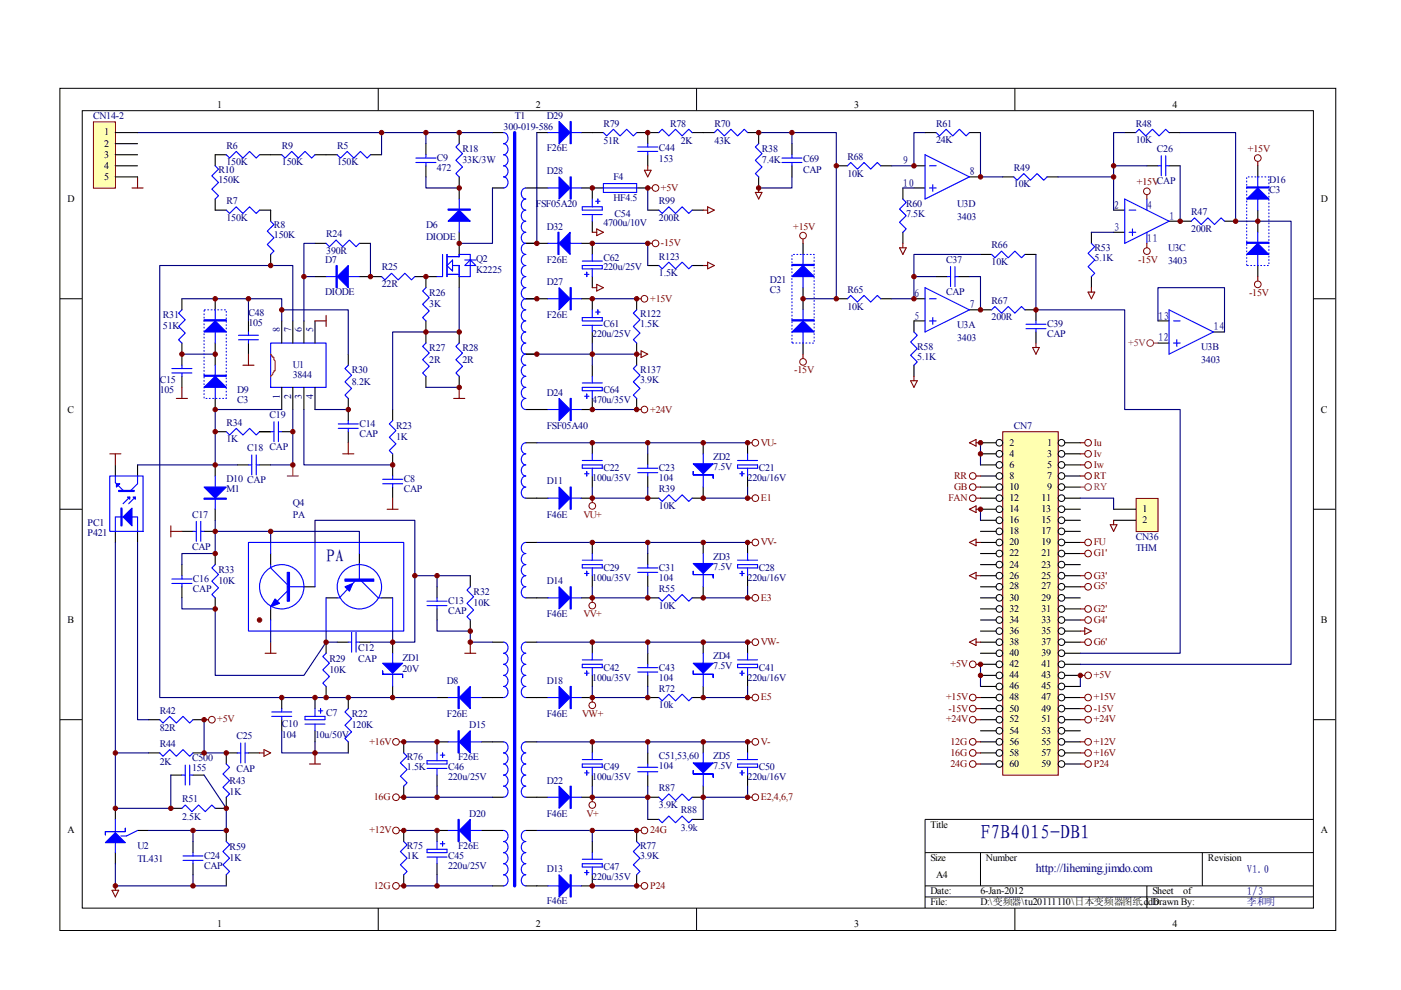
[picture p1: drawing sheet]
<svg xmlns="http://www.w3.org/2000/svg" width="297mm" height="210mm" viewBox="0 0 297 210" stroke-linecap="round" stroke-linejoin="round" font-family="sans-serif">
<defs><g id="words">
<text font-size="4.2" fill="#000080" x="207.9" y="177.8">F7B4015-DB1</text>
<text font-size="3.8" fill="#000080" x="69.2" y="119.1">PA</text>
<text font-size="2.5" fill="#000080" x="219.6" y="184.8">http://liheming.jimdo.com</text>
<g font-size="2.3" fill="#000080">
<text x="191.4" y="34.8">9</text>
<text x="191.4" y="39.6">10</text>
<text x="205.6" y="37.2">8</text>
<text x="236.1" y="44.2">2</text>
<text x="243.2" y="44.2">4</text>
<text x="247.9" y="46.6">1</text>
<text x="236.1" y="49">3</text>
<text x="243.2" y="51.3">11</text>
<text x="193.8" y="63">6</text>
<text x="205.6" y="65.4">7</text>
<text x="193.8" y="67.7">5</text>
<text x="245.5" y="67.7">13</text>
<text x="257.3" y="70">14</text>
<text x="245.5" y="72.4">12</text>
<text x="264.3" y="185.2">V1.0</text>
<text x="264.3" y="189.8">1/3</text>
</g>
<g font-size="2.1">
<text x="46.1" y="22.9">1</text>
<text x="113.6" y="22.9">2</text>
<text x="181.1" y="22.9">3</text>
<text x="248.6" y="22.9">4</text>
<text x="22.1" y="28.7">1</text>
<text x="22.1" y="31.1">2</text>
<text x="22.1" y="33.5">3</text>
<text x="22.1" y="35.7">4</text>
<text x="22.1" y="38.1">5</text>
<text x="14.3" y="42.8">D</text>
<text x="280.1" y="42.8">D</text>
<text x="14.3" y="87.5">C</text>
<text x="280.1" y="87.5">C</text>
<text x="214" y="94.5">2</text>
<text x="222" y="94.5">1</text>
<text x="214" y="96.9">4</text>
<text x="214" y="99.2">6</text>
<text x="214" y="101.5">8</text>
<text x="222" y="96.9">3</text>
<text x="222" y="99.2">5</text>
<text x="222" y="101.5">7</text>
<text x="214" y="103.9">10</text>
<text x="214" y="106.2">12</text>
<text x="220.8" y="106.2">11</text>
<text x="222" y="103.9">9</text>
<text x="214" y="108.6">14</text>
<text x="214" y="110.9">16</text>
<text x="214" y="113.3">18</text>
<text x="220.8" y="108.6">13</text>
<text x="220.8" y="110.9">15</text>
<text x="220.8" y="113.3">17</text>
<text x="242.2" y="108.6">1</text>
<text x="242.2" y="110.9">2</text>
<text x="214" y="115.6">20</text>
<text x="214" y="118">22</text>
<text x="220.8" y="115.6">19</text>
<text x="220.8" y="118">21</text>
<text x="214" y="120.3">24</text>
<text x="214" y="122.7">26</text>
<text x="214" y="125">28</text>
<text x="220.8" y="120.3">23</text>
<text x="220.8" y="122.7">25</text>
<text x="220.8" y="125">27</text>
<text x="214" y="127.4">30</text>
<text x="214" y="129.7">32</text>
<text x="220.8" y="127.4">29</text>
<text x="220.8" y="129.7">31</text>
<text x="14.3" y="132.1">B</text>
<text x="214" y="132.1">34</text>
<text x="214" y="134.4">36</text>
<text x="214" y="136.8">38</text>
<text x="220.8" y="132.1">33</text>
<text x="220.8" y="134.4">35</text>
<text x="220.8" y="136.8">37</text>
<text x="280.1" y="132.1">B</text>
<text x="214" y="139.1">40</text>
<text x="214" y="141.5">42</text>
<text x="214" y="143.8">44</text>
<text x="220.8" y="139.1">39</text>
<text x="220.8" y="141.5">41</text>
<text x="220.8" y="143.8">43</text>
<text x="214" y="146.1">46</text>
<text x="214" y="148.5">48</text>
<text x="220.8" y="146.1">45</text>
<text x="220.8" y="148.5">47</text>
<text x="214" y="150.9">50</text>
<text x="214" y="153.2">52</text>
<text x="214" y="155.5">54</text>
<text x="220.8" y="150.9">49</text>
<text x="220.8" y="153.2">51</text>
<text x="220.8" y="155.5">53</text>
<text x="214" y="157.9">56</text>
<text x="214" y="160.3">58</text>
<text x="220.8" y="157.9">55</text>
<text x="220.8" y="160.3">57</text>
<text x="214" y="162.6">60</text>
<text x="220.8" y="162.6">59</text>
<text x="14.3" y="176.7">A</text>
<text x="197.3" y="175.5">Title</text>
<text x="280.1" y="176.7">A</text>
<text x="197.3" y="182.6">Size</text>
<text x="209" y="182.6">Number</text>
<text x="256.1" y="182.6">Revision</text>
<text x="197.3" y="189.6">Date:</text>
<text x="197.3" y="192">File:</text>
<text x="198.5" y="186.1">A4</text>
<text x="207.9" y="189.6">6-Jan-2012</text>
<text x="207.9" y="192">D:\变频器\tu20111110\日本变频器图纸.ddb</text>
<text x="244.3" y="189.6">Sheet</text>
<text x="244.3" y="192">Drawn By:</text>
<text x="250.9" y="189.6">of</text>
<text x="46.1" y="196.6">1</text>
<text x="113.6" y="196.6">2</text>
<text x="181.1" y="196.6">3</text>
<text x="248.6" y="196.6">4</text>
</g>
<g font-size="2.1" fill="#000080">
<text x="19.7" y="25.2">CN14-2</text>
<text x="106.8" y="27.5">300-019-586</text>
<text x="109.1" y="25.2">T1</text>
<text x="115.9" y="25.2">D29</text>
<text x="127.9" y="26.9">R79</text>
<text x="142.1" y="26.9">R78</text>
<text x="151.5" y="26.9">R70</text>
<text x="198.5" y="26.9">R61</text>
<text x="240.8" y="26.9">R48</text>
<text x="48" y="31.5">R6</text>
<text x="48" y="35.1">150K</text>
<text x="59.8" y="31.5">R9</text>
<text x="59.8" y="35.1">150K</text>
<text x="71.5" y="31.5">R5</text>
<text x="71.5" y="35.1">150K</text>
<text x="92.6" y="34.1">C9</text>
<text x="98" y="32.3">R18</text>
<text x="98" y="34.6">33K/3W</text>
<text x="115.9" y="32">F26E</text>
<text x="127.9" y="30.6">51R</text>
<text x="139.7" y="32">C44</text>
<text x="139.7" y="34.4">153</text>
<text x="144.4" y="30.6">2K</text>
<text x="151.5" y="30.6">43K</text>
<text x="161.5" y="32.3">R38</text>
<text x="161.5" y="34.6">7.4K</text>
<text x="170.3" y="34.4">C69</text>
<text x="179.7" y="33.9">R68</text>
<text x="198.5" y="30.3">24K</text>
<text x="240.8" y="30.3">10K</text>
<text x="245.3" y="32.3">C26</text>
<text x="46.3" y="36.7">R10</text>
<text x="46.3" y="38.8">150K</text>
<text x="92.6" y="36.3">472</text>
<text x="115.9" y="36.9">D28</text>
<text x="130" y="38.1">F4</text>
<text x="170.3" y="36.7">CAP</text>
<text x="179.7" y="37.4">10K</text>
<text x="215" y="36.3">R49</text>
<text x="215" y="39.7">10K</text>
<text x="269.1" y="38.8">D16</text>
<text x="269.1" y="40.9">C3</text>
<text x="48" y="43.3">R7</text>
<text x="48" y="46.8">150K</text>
<text x="113.6" y="44">FSF05A20</text>
<text x="130" y="42.6">HF4.5</text>
<text x="130.3" y="45.9">C54</text>
<text x="139.7" y="43.3">R99</text>
<text x="139.7" y="46.8">200R</text>
<text x="192.1" y="43.8">R60</text>
<text x="192.1" y="45.9">7.5K</text>
<text x="202.9" y="43.8">U3D</text>
<text x="202.9" y="46.6">3403</text>
<text x="252.6" y="45.6">R47</text>
<text x="58.1" y="48.4">R8</text>
<text x="58.1" y="50.6">150K</text>
<text x="69.2" y="50.3">R24</text>
<text x="69.2" y="53.9">390R</text>
<text x="90.3" y="48.4">D6</text>
<text x="90.3" y="50.8">DIODE</text>
<text x="115.9" y="48.7">D32</text>
<text x="127.9" y="48">4700u/10V</text>
<text x="210.2" y="52.7">R66</text>
<text x="232.1" y="53.2">R53</text>
<text x="247.6" y="53.2">U3C</text>
<text x="252.6" y="49.1">200R</text>
<text x="68.9" y="55.7">D7</text>
<text x="80.9" y="57.3">R25</text>
<text x="100.9" y="55.5">Q2</text>
<text x="100.9" y="57.8">K2225</text>
<text x="115.9" y="55.7">F26E</text>
<text x="127.9" y="55.3">C62</text>
<text x="127.9" y="57.3">220u/25V</text>
<text x="139.7" y="55">R123</text>
<text x="139.7" y="58.5">1.5K</text>
<text x="163.2" y="60">D21</text>
<text x="200.6" y="55.7">C37</text>
<text x="210.2" y="56.2">10K</text>
<text x="232.1" y="55.3">5.1K</text>
<text x="247.6" y="56">3403</text>
<text x="68.9" y="62.5">DIODE</text>
<text x="80.9" y="60.9">22R</text>
<text x="91" y="62.8">R26</text>
<text x="91" y="65.1">3K</text>
<text x="115.9" y="60.5">D27</text>
<text x="163.2" y="62.1">C3</text>
<text x="179.7" y="62.1">R65</text>
<text x="179.7" y="65.6">10K</text>
<text x="200.6" y="62.5">CAP</text>
<text x="210.2" y="64.4">R67</text>
<text x="34.5" y="67.5">R31</text>
<text x="34.5" y="69.8">51K</text>
<text x="52.7" y="67">C48</text>
<text x="52.7" y="69.1">105</text>
<text x="59.4" y="70.4" transform="rotate(-90 59.4 70.4)">8</text>
<text x="61.7" y="70.4" transform="rotate(-90 61.7 70.4)">7</text>
<text x="64" y="70.4" transform="rotate(-90 64 70.4)">6</text>
<text x="66.4" y="70.4" transform="rotate(-90 66.4 70.4)">5</text>
<text x="115.9" y="67.5">F26E</text>
<text x="125.6" y="71.5">220u/25V</text>
<text x="127.9" y="69.4">C61</text>
<text x="135.7" y="67.2">R122</text>
<text x="135.7" y="69.4">1.5K</text>
<text x="202.9" y="69.6">U3A</text>
<text x="210.2" y="67.9">200R</text>
<text x="222" y="69.4">C39</text>
<text x="222" y="71.5">CAP</text>
<text x="91" y="74.5">R27</text>
<text x="91" y="76.9">2R</text>
<text x="98" y="74.5">R28</text>
<text x="98" y="76.9">2R</text>
<text x="194.5" y="74.3">R58</text>
<text x="194.5" y="76.4">5.1K</text>
<text x="202.9" y="72.4">3403</text>
<text x="254.7" y="74.3">U3B</text>
<text x="254.7" y="77.1">3403</text>
<text x="33.9" y="81.1">C15</text>
<text x="33.9" y="83.2">105</text>
<text x="50.3" y="83.4">D9</text>
<text x="62.1" y="78.1">U1</text>
<text x="62.1" y="80.2">3844</text>
<text x="74.6" y="79.2">R30</text>
<text x="74.6" y="81.5">8.2K</text>
<text x="115.9" y="83.9">D24</text>
<text x="127.9" y="83.4">C64</text>
<text x="135.7" y="79">R137</text>
<text x="135.7" y="81.1">3.9K</text>
<text x="50.3" y="85.5">C3</text>
<text x="57.1" y="88.6">C19</text>
<text x="59.4" y="84.5" transform="rotate(-90 59.4 84.5)">1</text>
<text x="61.7" y="84.5" transform="rotate(-90 61.7 84.5)">2</text>
<text x="64" y="84.5" transform="rotate(-90 64 84.5)">3</text>
<text x="66.4" y="84.5" transform="rotate(-90 66.4 84.5)">4</text>
<text x="125.6" y="85.5">470u/35V</text>
<text x="48" y="90.3">R34</text>
<text x="48" y="93.7">1K</text>
<text x="52.4" y="95.7">C18 CAP</text>
<text x="76.2" y="90.5">C14</text>
<text x="76.2" y="92.6">CAP</text>
<text x="84" y="90.9">R23</text>
<text x="84" y="93.3">1K</text>
<text x="115.9" y="90.9">FSF05A40</text>
<text x="215" y="90.9">CN7</text>
<text x="127.9" y="99.9">C22</text>
<text x="139.7" y="99.9">C23</text>
<text x="151.2" y="97.6">ZD2</text>
<text x="151.2" y="99.7">7.5V</text>
<text x="160.9" y="99.9">C21</text>
<text x="48" y="102.2">D10 CAP</text>
<text x="48" y="104.3">M1</text>
<text x="62.1" y="107.4">Q4</text>
<text x="85.6" y="102.2">C8</text>
<text x="85.6" y="104.3">CAP</text>
<text x="115.9" y="102.7">D11</text>
<text x="125.6" y="102">100u/35V</text>
<text x="139.7" y="104.3">R39</text>
<text x="139.7" y="107.9">10K</text>
<text x="139.7" y="102">104</text>
<text x="158.5" y="102">220u/16V</text>
<text x="18.5" y="111.6">PC1</text>
<text x="18.5" y="113.7">P421</text>
<text x="40.7" y="109.7">C17</text>
<text x="62.1" y="109.7">PA</text>
<text x="115.9" y="109.7">F46E</text>
<text x="40.7" y="116.6">CAP</text>
<text x="151.2" y="118.6">ZD3</text>
<text x="240.8" y="114.5">CN36</text>
<text x="240.8" y="116.8">THM</text>
<text x="40.9" y="123.4">C16</text>
<text x="40.9" y="125.5">CAP</text>
<text x="46.3" y="121.5">R33</text>
<text x="46.3" y="123.9">10K</text>
<text x="115.9" y="123.9">D14</text>
<text x="125.6" y="123.1">100u/35V</text>
<text x="127.9" y="121">C29</text>
<text x="139.7" y="125.5">R55</text>
<text x="139.7" y="121">C31</text>
<text x="139.7" y="123.1">104</text>
<text x="151.2" y="120.7">7.5V</text>
<text x="158.5" y="123.1">220u/16V</text>
<text x="160.9" y="121">C28</text>
<text x="95" y="128">C13</text>
<text x="95" y="130.1">CAP</text>
<text x="100.4" y="126.2">R32</text>
<text x="100.4" y="128.5">10K</text>
<text x="115.9" y="130.9">F46E</text>
<text x="139.7" y="129">10K</text>
<text x="75.9" y="137.9">C12</text>
<text x="69.8" y="140.3">R29</text>
<text x="69.8" y="142.6">10K</text>
<text x="75.9" y="140.3">CAP</text>
<text x="85.3" y="140.1">ZD1</text>
<text x="85.3" y="142.4">20V</text>
<text x="127.9" y="142.2">C42</text>
<text x="139.7" y="142.2">C43</text>
<text x="151.2" y="139.8">ZD4</text>
<text x="151.2" y="141.9">7.5V</text>
<text x="160.9" y="142.2">C41</text>
<text x="94.7" y="145">D8</text>
<text x="115.9" y="145">D18</text>
<text x="125.6" y="144.3">100u/35V</text>
<text x="139.7" y="146.7">R72</text>
<text x="139.7" y="144.3">104</text>
<text x="158.5" y="144.3">220u/16V</text>
<text x="33.9" y="151.3">R42</text>
<text x="33.9" y="155">82R</text>
<text x="59.8" y="154.1">C10</text>
<text x="69.2" y="151.8">C7</text>
<text x="74.6" y="152">R22</text>
<text x="74.6" y="154.4">120K</text>
<text x="94.7" y="152">F26E</text>
<text x="99.5" y="154.4">D15</text>
<text x="115.9" y="152">F46E</text>
<text x="139.7" y="150.1">10k</text>
<text x="33.9" y="158.3">R44</text>
<text x="40.7" y="161.4">C500</text>
<text x="50.1" y="156.7">C25</text>
<text x="59.8" y="156.5">104</text>
<text x="66.8" y="156.5">10u/50V</text>
<text x="86.3" y="161.2">R76</text>
<text x="97.1" y="161.2">F26E</text>
<text x="139.7" y="161">C51,53,60</text>
<text x="151.2" y="161">ZD5</text>
<text x="33.9" y="162.2">2K</text>
<text x="40.7" y="163.5">155</text>
<text x="48.7" y="166.1">R43</text>
<text x="50.1" y="163.8">CAP</text>
<text x="86.3" y="163.3">1.5K</text>
<text x="95" y="163.3">C46</text>
<text x="95" y="165.5">220u/25V</text>
<text x="115.9" y="166.1">D22</text>
<text x="125.6" y="165.5">100u/35V</text>
<text x="127.9" y="163.3">C49</text>
<text x="139.7" y="167.7">R87</text>
<text x="139.7" y="163.1">104</text>
<text x="151.2" y="163.1">7.5V</text>
<text x="158.5" y="165.5">220u/16V</text>
<text x="160.9" y="163.3">C50</text>
<text x="38.6" y="170.1">R51</text>
<text x="38.6" y="173.8">2.5K</text>
<text x="48.7" y="168.5">1K</text>
<text x="99.5" y="173.2">D20</text>
<text x="115.9" y="173.2">F46E</text>
<text x="139.7" y="171.3">3.9K</text>
<text x="144.4" y="172.5">R88</text>
<text x="144.4" y="176.2">3.9k</text>
<text x="29.1" y="180">U2</text>
<text x="29.1" y="182.8">TL431</text>
<text x="43.3" y="182">C24</text>
<text x="43.3" y="184.2">CAP</text>
<text x="48.7" y="180.2">R59</text>
<text x="48.7" y="182.6">1K</text>
<text x="86.3" y="180">R75</text>
<text x="86.3" y="182">1K</text>
<text x="95" y="182">C45</text>
<text x="95" y="184.2">220u/25V</text>
<text x="97.1" y="180">F26E</text>
<text x="115.9" y="184.9">D13</text>
<text x="127.9" y="184.4">C47</text>
<text x="135.7" y="180">R77</text>
<text x="135.7" y="182">3.9K</text>
<text x="115.9" y="191.7">F46E</text>
<text x="125.6" y="186.5">220u/35V</text>
<text x="264.3" y="192">李和明</text>
</g>
<g font-size="2.1" fill="#800000">
<text x="264.6" y="32.3">+15V</text>
<text x="140.1" y="40.5">+5V</text>
<text x="241" y="39.3">+15VCAP</text>
<text x="140.1" y="52.2">-15V</text>
<text x="168.1" y="48.7">+15V</text>
<text x="241.3" y="55.7">-15V</text>
<text x="137.8" y="63.9">+15V</text>
<text x="264.8" y="62.8">-15V</text>
<text x="168.4" y="79.2">-15V</text>
<text x="137.8" y="87.5">+24V</text>
<text x="161.3" y="94.5">VU-</text>
<text x="231.9" y="94.5">Iu</text>
<text x="202.3" y="101.5">RR</text>
<text x="231.9" y="96.9">Iv</text>
<text x="231.9" y="99.2">Iw</text>
<text x="231.9" y="101.5">RT</text>
<text x="161.3" y="106.2">E1</text>
<text x="201.1" y="106.2">FAN</text>
<text x="202.3" y="103.9">GB</text>
<text x="123.7" y="109.7">VU+</text>
<text x="161.3" y="115.6">VV-</text>
<text x="231.9" y="115.6">FU</text>
<text x="231.9" y="118">G1'</text>
<text x="231.9" y="122.7">G3'</text>
<text x="231.9" y="125">G5'</text>
<text x="123.7" y="130.9">VV+</text>
<text x="161.3" y="127.4">E3</text>
<text x="231.9" y="129.7">G2'</text>
<text x="161.3" y="136.8">VW-</text>
<text x="231.9" y="132.1">G4'</text>
<text x="231.9" y="136.8">G6'</text>
<text x="201.5" y="141.5">+5V</text>
<text x="231.9" y="143.8">+5V</text>
<text x="161.3" y="148.5">E5</text>
<text x="200.6" y="148.5">+15V</text>
<text x="231.9" y="148.5">+15V</text>
<text x="46.1" y="153.2">+5V</text>
<text x="123.4" y="152">VW+</text>
<text x="200.6" y="153.2">+24V</text>
<text x="201.1" y="150.9">-15V</text>
<text x="231.9" y="153.2">+24V</text>
<text x="231.9" y="150.9">-15V</text>
<text x="78.3" y="157.9">+16V</text>
<text x="161.3" y="157.9">V-</text>
<text x="201.5" y="157.9">12G</text>
<text x="201.5" y="160.3">16G</text>
<text x="231.9" y="160.3">+16V</text>
<text x="231.9" y="157.9">+12V</text>
<text x="201.5" y="162.6">24G</text>
<text x="231.9" y="162.6">P24</text>
<text x="79.2" y="169.6">16G</text>
<text x="124.4" y="173.2">V+</text>
<text x="161.3" y="169.6">E2,4,6,7</text>
<text x="78.3" y="176.7">+12V</text>
<text x="137.8" y="176.7">24G</text>
<text x="79.2" y="188.4">12G</text>
<text x="137.8" y="188.4">P24</text>
</g>
<g font-size="2.1" fill="#a1006a">
<text x="239.2" y="73.3">+5V</text>
<text x="231.9" y="103.9">RY</text>
</g>
</g></defs>
<g fill="none" stroke="#000" stroke-width=".21">
<path d="M12.7 18.7h270.5v178.6h-270.5zM80.2 18.7v4.7M147.7 18.7v4.7M215.2 18.7v4.7M17.4 23.5h261.1v169h-261.1zM12.7 63.3h4.7M278.4 63.3h4.7M12.7 108h4.7M278.4 108h4.7M12.7 152.6h4.7M278.4 152.6h4.7M278.4 173.7h-82.3v18.8"/>
<path d="M80.2 192.5v4.7M147.7 192.5v4.7M196.1 180.8h82.3M196.1 187.8h82.3M196.1 190.2h82.3M207.9 180.8v7M215.2 192.5v4.7M243.2 187.8v4.7M254.9 180.8v7"/>
</g>
<g fill="none" stroke="#000" stroke-width=".23">
<path d="M48 32.8h-2.4v2.4M55 32.8h4.7M66.8 32.8h4.7M78.5 32.8h2.4M90.3 30.5v2.3M90.3 35.2v2.3M97.4 28.1v2.4M97.4 37.5v4.7M104.4 28.1h2.4M104.4 39.9h2.4M111.5 39.9h4.7M113.8 28.1h2.4"/>
<path d="M123.2 28.1h4.7M123.2 39.9h4.7M125.6 39.9v2.3M135 28.1h4.7M135 39.9h2.3M137.3 28.1v2.4M137.3 32.8v2.4M146.7 28.1h4.7M158.5 28.1h2.4v2.4M160.9 37.5v2.4M167.9 30.5v2.3M167.9 35.2v2.3"/>
<path d="M177.3 35.2h2.4M186.7 35.2h2.4M191.4 39.9v2.3M193.8 39.9h2.3M193.8 35.2h2.3M196.1 28.1h2.4M205.5 28.1h2.4M205.5 37.5h2.4M212.6 37.5h2.3M222 37.5h2.3M238.5 28.1h2.3M243.2 35.2h2.3"/>
<path d="M247.9 28.1h2.3M247.9 35.2h2.3M266.7 35.2v2.3M45.6 42.2v2.4h2.4M55 44.6h2.4v2.3M57.4 53.9v2.4M66.8 51.6h2.3M66.8 58.6h2.3M76.2 51.6h2.3M76.2 58.6h4.7M88 58.6h4.7M90.3 58.6v2.4"/>
<path d="M97.4 49.3v4.6M97.4 58.6v2.4M111.5 51.6h4.7M123.2 51.6h2.4v2.3M125.6 46.9v2.4M125.6 58.6v2.4M137.3 44.6h2.4M137.3 56.3h2.4M146.7 44.6h2.4M146.7 56.3h2.4M170.3 51.6v2.3M191.4 49.3v2.3"/>
<path d="M198.5 58.6h2.3M203.2 58.6h2.3M207.9 53.9h2.3M217.3 53.9h2.3M231.4 49.3v2.3M231.4 58.6v2.4M236.1 44.6h2.4M236.1 49.3h2.4M247.9 46.9h4.7M259.6 46.9h2.4M266.7 44.6v4.7M266.7 56.3v2.3"/>
<path d="M38.6 63.3v2.4M38.6 72.7v4.7M38.6 79.8v2.3M45.6 63.3v2.4M45.6 72.7v4.7M52.7 68v2.4M52.7 72.7v2.4M59.7 68v4.7M62.1 68v4.7M64.4 68v4.7M66.8 68v4.7M73.8 75.1v2.3"/>
<path d="M90.3 68v4.7M90.3 79.8v2.3M97.4 70.4v2.3M97.4 79.8v2.3M111.5 63.3h4.7M111.5 75.1h2.3M123.2 63.3h2.4v2.4M125.6 70.4v2.3M125.6 77.4v2.4M135 63.3v2.4M135 72.7v4.7M170.3 61v4.7"/>
<path d="M170.3 72.7v2.4M177.3 63.3h2.4M186.7 63.3h2.4M193.8 63.3h2.3M193.8 77.4v2.4M196.1 68h-2.3v2.4M205.5 65.7h4.7M217.3 65.7h2.3v2.3M219.6 70.4v2.3M245.5 68h2.4M245.5 72.7h2.4M257.3 70.4h2.3"/>
<path d="M24.5 98.6v2.3M29.2 98.6v2.3M45.6 84.5v2.3M45.6 98.6v2.3M45.6 91.5h2.4M50.3 98.6h2.4M55 91.5h2.4M55 98.6h2.4M59.7 91.5h2.4M59.7 82.1v4.7M62.1 82.1v4.7M64.4 82.1v4.7"/>
<path d="M66.8 82.1v4.7M73.8 84.5v4.7M73.8 91.5v2.4M83.2 86.8v2.4M83.2 96.2v4.7M111.5 86.8h4.7M111.5 93.9h2.3M125.6 84.5v2.3h-2.4M125.6 93.9v2.3M135 84.5v2.3M137.3 96.2v2.4M158.5 93.9v2.3"/>
<path d="M24.5 112.7v2.3M29.2 112.7v2.3M38.6 119.7v2.4M38.6 112.7h2.3M43.3 112.7h2.3M45.6 108v2.3M45.6 117.4v2.3M57.4 117.4v2.3M76.2 117.4v2.3M83.2 103.3v2.3M111.5 105.6h4.7M123.2 105.6h2.4"/>
<path d="M125.6 100.9v2.4M137.3 105.6h2.4M137.3 100.9v2.4M146.7 105.6h2.4M158.5 100.9v2.4M38.6 124.4v2.4M45.6 126.8v2.3M57.4 129.1v2.4M64.4 124.4h2.4M69.1 126.8h2.4M69.1 136.2v2.3M71.5 136.2h2.3"/>
<path d="M76.2 136.2h2.3M80.9 126.8h2.3M83.2 136.2v2.3M92.7 124.4v2.4M92.7 129.1v2.4M99.7 122.1v2.3M99.7 131.5v2.3M104.4 136.2h2.4M31.5 152.6h2.4M31.5 159.6h2.4M40.9 152.6h2.4M40.9 159.6h2.4"/>
<path d="M50.3 159.6h-2.3v2.4M52.7 159.6h2.3M69.1 145.5v2.4M83.2 145.5v2.4M85.6 157.3v2.3M92.7 147.9h2.3M95 157.3h-2.3v2.3M102.1 147.9h4.7M102.1 157.3h4.7M24.5 171.4v2.3M29.2 176.1h2.3M36.2 171.4h2.4"/>
<path d="M36.2 164.3h2.4M40.9 178.4v2.4M40.9 164.3h2.4M48 169v2.4h-2.4M48 176.1v2.3M85.6 166.7v2.3M85.6 176.1v2.3M92.7 164.3v2.4M95 176.1h-2.3v2.3M102.1 176.1h4.7M104.4 169h2.4M111.5 176.1h2.3"/>
<path d="M125.6 178.4v2.4M135 176.1v2.3M24.5 180.8v2.3M40.9 183.1v2.4M48 185.5v2.3M85.6 185.5v2.3M92.7 183.1v2.4M104.4 187.8h2.4M111.5 187.8h4.7M125.6 185.5v2.3h-2.4M135 185.5v2.3"/>
</g>
<g fill="none" stroke="#00f" stroke-width=".23">
<path d="M45.6 35.2l.7 .7-1.4 1.4 1.4 1.4-1.4 1.4 1.4 1.4-.7 .7M48 32.8l.7 .7 1.4-1.4 1.4 1.4 1.4-1.4 1.4 1.4 .7-.7M59.7 32.8l.7 .7 1.4-1.4 1.5 1.4 1.4-1.4 1.4 1.4 .7-.7M71.5 32.8l.7 .7 1.4-1.4 1.4 1.4 1.4-1.4 1.4 1.4 .7-.7M88.2 33.5h4.2M88.2 34.5h4.2M90.3 32.8v.7M90.3 34.5v.7M97.4 30.5l-.7 .7 1.4 1.4-1.4 1.4 1.4 1.4-1.4 1.4 .7 .7M106.8 28.1a1.2 1.2 0 0 1 .9 1.2 1.2 1.2 0 0 1-.9 1.2 1.2 1.2 0 0 1 .9 1.1 1.2 1.2 0 0 1-.9 1.2 1.2 1.2 0 0 1 .9 1.2 1.2 1.2 0 0 1-.9 1.2 1.2 1.2 0 0 1 .9 1.1 1.2 1.2 0 0 1-.9 1.2 1.2 1.2 0 0 1 .9 1.2 1.2 1.2 0 0 1-.9 1.2M111.5 39.9a1.2 1.2 0 0 0-1 1.1 1.2 1.2 0 0 0 1 1.2 1.2 1.2 0 0 0-1 1.2 1.2 1.2 0 0 0 1 1.2 1.2 1.2 0 0 0-1 1.1 1.2 1.2 0 0 0 1 1.2 1.21 1.21 0 0 0-1 1.2 1.21 1.21 0 0 0 1 1.2 1.2 1.2 0 0 0-1 1.1 1.2 1.2 0 0 0 1 1.2 1.2 1.2 0 0 0-1 1.2 1.2 1.2 0 0 0 1 1.1 1.2 1.2 0 0 0-1 1.2 1.2 1.2 0 0 0 1 1.2 1.2 1.2 0 0 0-1 1.2 1.2 1.2 0 0 0 1 1.1 1.2 1.2 0 0 0-1 1.2 1.2 1.2 0 0 0 1 1.2 1.2 1.2 0 0 0-1 1.2 1.2 1.2 0 0 0 1 1.1 1.2 1.2 0 0 0-1 1.2 1.2 1.2 0 0 0 1 1.2M116.2 28.1h7"/>
<path d="M116.2 39.9h7M127.9 28.1l.7 .7 1.4-1.4 1.5 1.4 1.4-1.4 1.4 1.4 .7-.7M127.9 39.9h7.1M127.9 38.9h7.1v1.9h-7.1zM135.2 31.2h4.3M135.2 32.1h4.3M137.3 30.5v.7M137.3 32.1v.7M139.7 28.1l.7-.7 1.4 1.4 1.4-1.4 1.4 1.4 1.4-1.4 .7 .7M151.4 28.1l.8-.7 1.4 1.4 1.4-1.4 1.4 1.4 1.4-1.4 .7 .7M160.9 30.5l-.8 .7 1.5 1.4-1.5 1.4 1.5 1.4-1.5 1.4 .8 .7M165.8 33.5h4.2"/>
<path d="M165.8 34.5h4.2M167.9 32.8v.7M167.9 34.5v.7M179.7 35.2l.7-.7 1.4 1.4 1.4-1.4 1.4 1.4 1.4-1.4 .7 .7M196.1 32.8l9.4 4.7-9.4 4.7zM197.1 39.9h1.4M197.1 35.2h1.4M197.8 39.2v1.4M198.5 28.1l.7 .7 1.4-1.4 1.4 1.4 1.4-1.4 1.4 1.4 .7-.7M214.9 37.5l.7 .7 1.5-1.4 1.4 1.4 1.4-1.4 1.4 1.4 .7-.7M240.8 28.1l.7-.7 1.4 1.4 1.4-1.4 1.4 1.4 1.5-1.4 .7 .7M245.5 35.2h.7"/>
<path d="M246.2 33v4.3M247.2 35.2h.7M247.2 33v4.3M266.7 37.5v7.1M48 44.6l.7 .7 1.4-1.4 1.4 1.4 1.4-1.4 1.4 1.4 .7-.7M57.4 46.9l.7 .7-1.4 1.4 1.4 1.4-1.4 1.4 1.4 1.4-.7 .7M69.1 51.6l.7 .7 1.5-1.4 1.4 1.4 1.4-1.4 1.4 1.4 .7-.7M69.1 58.6h7.1M80.9 58.6l.7 .7 1.4-1.4 1.4 1.4 1.4-1.4 1.4 1.4 .8-.7M93.8 53.9v4.7h-1.1M94.8 54.4h2.6v-.5h2.3v4.7h-2.3v-2.3h-1.5M94.8 53.9v4.7"/>
<path d="M94.8 58.2h2.6M94.8 56.3l1.1-1.2v2.4zM97.4 42.2v7.1M98.5 55.1h2.4M99.7 55.1l1.2 1.2h-2.4zM116.2 51.6h7M123.5 56.3h4.2v.7h-4.2zM123.5 43.9h4.2v.7h-4.2zM123.5 45.5h4.2M123.5 55.4h4.2M123.9 58.2h1M124.4 57.7v.9"/>
<path d="M125.6 42.2v1.7M125.6 45.5v1.4M125.6 53.9v1.5M125.6 57v1.6M126.3 42.7h.9M126.8 42.2v.9M139.7 44.6l.7 .7 1.4-1.4 1.4 1.4 1.4-1.4 1.4 1.4 .7-.7M139.7 56.3l.7 .7 1.4-1.4 1.4 1.4 1.4-1.4 1.4 1.4 .7-.7M170.3 53.9v7.1M191.4 42.2l.7 .7-1.4 1.4 1.4 1.4-1.4 1.4 1.4 1.4-.7 .8M200.8 58.6h.7M201.5 56.5v4.3"/>
<path d="M202.5 58.6h.7M202.5 56.5v4.3M210.2 53.9l.7 .8 1.5-1.5 1.4 1.5 1.4-1.5 1.4 1.5 .7-.8M231.4 51.6l.7 .7-1.4 1.4 1.4 1.4-1.4 1.4 1.4 1.4-.7 .7M238.5 42.2l9.4 4.7-9.4 4.7zM239.4 44.6h1.4M239.4 49.3h1.4M240.1 48.5v1.5M243.2 42.2v2.4M243.2 49.3v2.3M252.6 46.9l.7-.7 1.4 1.4 1.4-1.4 1.4 1.4 1.4-1.4 .7 .7M266.7 49.3v7"/>
<path d="M36.4 78.1h4.3M36.4 79.1h4.3M38.6 65.7l-.7 .7 1.4 1.4-1.4 1.4 1.4 1.4-1.4 1.4 .7 .7M38.6 77.4v.7M38.6 79.1v.7M45.6 65.7v7M45.6 77.4v7.1M50.6 72h4.2M50.6 71.1h4.2M52.7 70.4v.7M52.7 72v.7M57.4 72.7h11.7v9.4h-11.7z"/>
<path d="M73.8 77.4l-.7 .7 1.4 1.4-1.4 1.5 1.4 1.4-1.4 1.4 .7 .7M90.3 61l-.7 .7 1.4 1.4-1.4 1.4 1.4 1.4-1.4 1.4 .7 .7M90.3 72.7l-.7 .7 1.4 1.5-1.4 1.4 1.4 1.4-1.4 1.4 .7 .7M97.4 72.7l-.7 .7 1.4 1.5-1.4 1.4 1.4 1.4-1.4 1.4 .7 .7M111.5 65.7a1.2 1.2 0 0 0-1 1.2 1.2 1.2 0 0 0 1 1.1 1.2 1.2 0 0 0-1 1.2 1.2 1.2 0 0 0 1 1.2 1.2 1.2 0 0 0-1 1.2 1.2 1.2 0 0 0 1 1.1 1.2 1.2 0 0 0-1 1.2 1.2 1.2 0 0 0 1 1.2 1.2 1.2 0 0 0-1 1.2 1.2 1.2 0 0 0 1 1.1 1.21 1.21 0 0 0-1 1.2 1.21 1.21 0 0 0 1 1.2 1.2 1.2 0 0 0-1 1.2 1.2 1.2 0 0 0 1 1.1 1.2 1.2 0 0 0-1 1.2 1.2 1.2 0 0 0 1 1.2 1.2 1.2 0 0 0-1 1.2 1.2 1.2 0 0 0 1 1.1M116.2 63.3h7M123.5 67.3h4.2v.7h-4.2zM123.5 69h4.2M125.6 65.7v1.6M125.6 69v1.4M125.6 79.8v1.4M126.3 66.2h.9"/>
<path d="M126.8 65.7v.9M135 77.4l-.7 .7 1.4 1.4-1.4 1.5 1.4 1.4-1.4 1.4 .7 .7M135 65.7l-.7 .7 1.4 1.4-1.4 1.4 1.4 1.4-1.4 1.4 .7 .7M170.3 65.7v7M179.7 63.3l.7-.7 1.4 1.4 1.4-1.4 1.4 1.4 1.4-1.4 .7 .7M193.8 70.4l.7 .7-1.4 1.4 1.4 1.4-1.4 1.4 1.4 1.4-.7 .7M196.1 61l9.4 4.7-9.4 4.7zM197.1 63.3h1.4M197.1 68h1.4M197.8 67.3v1.4M210.2 65.7l.7-.7 1.5 1.4 1.4-1.4 1.4 1.4 1.4-1.4 .7 .7M217.5 69.7h4.3"/>
<path d="M217.5 68.7h4.3M219.6 68v.7M219.6 69.7v.7M247.9 65.7l9.4 4.7-9.4 4.7zM248.8 68h1.4M248.8 72.7h1.4M249.5 72v1.4M48 91.5l.7 .7 1.4-1.4 1.4 1.4 1.4-1.4 1.4 1.4 .7-.7M52.7 98.6h.7M53.4 96.5v4.2M54.3 98.6h.7M54.3 96.5v4.2"/>
<path d="M57.4 91.5h.7M58.1 89.4v4.2M59 91.5h.7M59 89.4v4.2M71.7 89.9h4.3M71.7 90.8h4.3M73.8 89.2v.7M73.8 90.8v.7M83.2 89.2l-.7 .7 1.5 1.4-1.5 1.4 1.5 1.4-1.5 1.4 .7 .7M111.5 96.2a1.2 1.2 0 0 0-1 1.2 1.2 1.2 0 0 0 1 1.2 1.2 1.2 0 0 0-1 1.1 1.2 1.2 0 0 0 1 1.2 1.2 1.2 0 0 0-1 1.2 1.2 1.2 0 0 0 1 1.2 1.2 1.2 0 0 0-1 1.1 1.2 1.2 0 0 0 1 1.2M111.5 93.9a1.2 1.2 0 0 0-1 1.2 1.2 1.2 0 0 0 1 1.1M116.2 86.8h7"/>
<path d="M123.5 98.6h4.2v.7h-4.2zM123.5 82.1h4.2v.7h-4.2zM123.5 81.2h4.2M123.5 97.6h4.2M123.9 84h1M124.4 83.5v1M124.4 100v.9M125.6 82.8v1.7M125.6 96.2v1.4M125.6 99.3v1.6M135.2 99.3h4.3M137.3 98.6v.7"/>
<path d="M156.4 98.6h4.2v.7h-4.2zM156.4 97.6h4.2M157.3 100v.9M158.5 96.2v1.4M158.5 99.3v1.6M23.3 100.9h7v11.8h-7zM24.5 100.9v1.4l1.6 1.7M24.5 112.7v-3.1h4.7v3.1M27.5 105.4l-1.4 1.4M28.7 105.4l-1.4 1.4M29.2 100.9v1.7l-1.5 1.4M40.9 112.7h.7"/>
<path d="M41.6 110.6v4.2M42.6 112.7h.7M42.6 110.6v4.2M45.6 119.7l-.7 .7 1.4 1.4-1.4 1.4 1.4 1.4-1.4 1.5 .7 .7M45.6 100.9v7.1M52.7 115h32.9v18.8h-32.9zM57.4 119.7v.7l3.5 3.5M57.4 115v2.4M66.8 115v9.4M76.2 115v2.4M76.2 119.5v3.3M81.1 101.6h4.3"/>
<path d="M81.1 102.6h4.3M83.2 100.9v.7M83.2 102.6v.7M116.2 105.6h7M123.9 100.4h1M135.2 100.2h4.3M137.3 100.2v.7M139.7 105.6l.7 .7 1.4-1.4 1.4 1.4 1.4-1.4 1.4 1.4 .7-.7M156.9 100.4h.9M36.4 122.8h4.3M36.4 123.7h4.3M38.6 122.1v.7"/>
<path d="M38.6 123.7v.7M57.4 128.6v.5M57.4 131.5v2.3M60.9 125.3l-2.1 2.2M60.9 124.4h3.5M69.1 138.5l-.7 .7 1.4 1.4-1.4 1.4 1.4 1.4-1.4 1.4 .7 .7M69.1 126.8v7M73.8 136.2h.7M74.5 134v4.3M75.3 123.2l-3.3 3.6h-.5M75.5 136.2h.7M75.5 134v4.3"/>
<path d="M76.7 123.2l3.5 3.6h.7M83.2 126.8v7M83.2 138.5v7M90.5 127.5h4.3M90.5 128.4h4.3M92.7 126.8v.7M92.7 128.4v.7M99.7 124.4l-.7 .7 1.4 1.4-1.4 1.4 1.4 1.4-1.4 1.5 .7 .7M106.8 136.2a1.2 1.2 0 0 1 .9 1.1 1.2 1.2 0 0 1-.9 1.2 1.2 1.2 0 0 1 .9 1.2 1.2 1.2 0 0 1-.9 1.2 1.2 1.2 0 0 1 .9 1.1 1.2 1.2 0 0 1-.9 1.2 1.2 1.2 0 0 1 .9 1.2 1.2 1.2 0 0 1-.9 1.1 1.2 1.2 0 0 1 .9 1.2 1.2 1.2 0 0 1-.9 1.2M33.9 152.6l.7 .7 1.4-1.4 1.4 1.4 1.4-1.4 1.4 1.4 .7-.7M33.9 159.6l.7 .7 1.4-1.4 1.4 1.4 1.4-1.4 1.4 1.4 .7-.7M50.3 159.6h.7"/>
<path d="M51 157.5v4.3M52 159.6h.7M52 157.5v4.3M85.6 159.6l.7 .7-1.4 1.5 1.4 1.4-1.4 1.4 1.4 1.4-.7 .7M92.7 159.6v1.7M93.8 159.6v1M95 147.9h7.1M95 157.3h7.1M106.8 157.3a1.2 1.2 0 0 1 .9 1.2 1.2 1.2 0 0 1-.9 1.1 1.2 1.2 0 0 1 .9 1.2 1.2 1.2 0 0 1-.9 1.2 1.2 1.2 0 0 1 .9 1.2 1.2 1.2 0 0 1-.9 1.1 1.2 1.2 0 0 1 .9 1.2 1.2 1.2 0 0 1-.9 1.2 1.2 1.2 0 0 1 .9 1.2 1.2 1.2 0 0 1-.9 1.1M24.5 173.7v7.1M29.2 176.1l-2.4 1.2h-1.2M38.6 171.4l.7-.7 1.4 1.4 1.4-1.4 1.4 1.4 1.4-1.4 .7 .7"/>
<path d="M38.6 164.3h.7M39.3 162.2v4.3M40.2 164.3h.7M40.2 162.2v4.3M48 162l.7 .7-1.4 1.4 1.4 1.4-1.4 1.4 1.4 1.4-.7 .7M48 178.4l.7 .7-1.4 1.4 1.4 1.5-1.4 1.4 1.4 1.4-.7 .7M85.6 178.4l.7 .7-1.4 1.4 1.4 1.5-1.4 1.4 1.4 1.4-.7 .7M90.5 161.3h4.3v.7h-4.3zM90.5 162.9h4.3M92.7 162.9v1.4M92.7 178.4v1.7M93.4 160.1h.9"/>
<path d="M93.4 178.9h.9M93.8 178.4v1M95 176.1h7.1M106.8 176.1a1.2 1.2 0 0 1 .9 1.2 1.2 1.2 0 0 1-.9 1.1 1.2 1.2 0 0 1 .9 1.2 1.2 1.2 0 0 1-.9 1.2 1.2 1.2 0 0 1 .9 1.2 1.2 1.2 0 0 1-.9 1.1 1.2 1.2 0 0 1 .9 1.2 1.2 1.2 0 0 1-.9 1.2 1.2 1.2 0 0 1 .9 1.2 1.2 1.2 0 0 1-.9 1.1M111.5 176.1a1.2 1.2 0 0 0-1 1.2 1.2 1.2 0 0 0 1 1.1 1.2 1.2 0 0 0-1 1.2 1.2 1.2 0 0 0 1 1.2 1.2 1.2 0 0 0-1 1.2 1.2 1.2 0 0 0 1 1.1 1.2 1.2 0 0 0-1 1.2 1.2 1.2 0 0 0 1 1.2 1.2 1.2 0 0 0-1 1.2 1.2 1.2 0 0 0 1 1.1M135 178.4l.7 .7-1.4 1.4 1.4 1.5-1.4 1.4 1.4 1.4-.7 .7M38.8 181.5h4.2M38.8 182.4h4.2M40.9 180.8v.7M40.9 182.4v.7M90.5 180.1h4.3v.7h-4.3zM90.5 181.7h4.3"/>
<path d="M92.7 181.7v1.4M116.2 187.8h7M123.5 183.1h4.2v.7h-4.2zM123.5 182.2h4.2M123.9 185h1M124.4 184.5v1M125.6 180.8v1.4M125.6 183.8v1.7"/>
<circle cx="59.7" cy="124.4" r="4.7"/>
<circle cx="76.2" cy="124.4" r="4.7"/>
</g>
<g fill="#00f" stroke="#00f" stroke-width=".23">
<path d="M95 46.9l2.4-2.3 2.3 2.3z"/>
<path d="M43.3 103.3h4.7l-2.4 2.3z"/>
<path d="M43.3 70.4l2.3-2.4 2.4 2.4z"/>
<path d="M97.4 147.9l2.3-2.4v4.7z"/>
<path d="M43.3 82.1l2.3-2.3 2.4 2.3z"/>
<path d="M71.5 58.6l2.3-2.3v4.7z"/>
<path d="M26.1 109.6l1.9-1.9v3.8z"/>
<path d="M28.2 105.4h.5v.5z"/>
<path d="M27 105.4h.5v.5z"/>
<path d="M24.7 102.6h.7l-.7 .7z"/>
<path d="M58.3 127l1 .9-1.9 .7z"/>
<path d="M73.1 124.4l1.7-.7-.7 1.6z"/>
<path d="M81.1 140.6h4.3l-2.2 2.1z"/>
<path d="M22.3 178.7l2.2-2.2 2.1 2.2z"/>
<path d="M118.5 25.8l2.4 2.3-2.4 2.4z"/>
<path d="M118.5 37.5l2.4 2.4-2.4 2.3z"/>
<path d="M118.5 51.6l2.4-2.3v4.6z"/>
<path d="M118.5 84.5l2.4 2.3-2.4 2.4z"/>
<path d="M118.5 61l2.4 2.3-2.4 2.4z"/>
<path d="M118.5 103.3l2.4 2.3-2.4 2.4z"/>
<path d="M118.5 185.5l2.4 2.3-2.4 2.4z"/>
<path d="M97.4 157.3l2.3-2.4v4.7z"/>
<path d="M97.4 176.1l2.3-2.4v4.7z"/>
<path d="M170.3 68l2.3 2.4h-4.7z"/>
<path d="M167.9 58.6l2.4-2.3 2.3 2.3z"/>
<path d="M266.7 51.6l2.3 2.3h-4.7z"/>
<path d="M266.7 39.9l2.3 2.3h-4.7z"/>
<path d="M95 44.3h4.7v.3h-4.7z" fill-rule="evenodd"/>
<path d="M43.3 105.6h4.7v.3h-4.7z" fill-rule="evenodd"/>
<path d="M43.3 67.8h4.7v.2h-4.7z" fill-rule="evenodd"/>
<path d="M97.1 145.5h.3v4.7h-.3z" fill-rule="evenodd"/>
<path d="M43.3 79.5h4.7v.3h-4.7z" fill-rule="evenodd"/>
<path d="M71.3 56.3h.2v4.7h-.2z" fill-rule="evenodd"/>
<path d="M25.6 107.7h.3v3.8h-.3z" fill-rule="evenodd"/>
<path d="M25.2 104h3.3v.2h-3.3z" fill-rule="evenodd"/>
<path d="M60.9 121.4h.5v6.1h-.5z" fill-rule="evenodd"/>
<path d="M73.1 122.8h6.2v.4h-6.2z" fill-rule="evenodd"/>
<path d="M81.1 142.3v.7h4.3v.7v-.7h-4.3z" fill-rule="evenodd"/>
<path d="M22.3 176.3v.7v-.7h4.3v-.7v.7z" fill-rule="evenodd"/>
<path d="M120.9 25.8h.2v4.7h-.2z" fill-rule="evenodd"/>
<path d="M120.9 37.5h.2v4.7h-.2z" fill-rule="evenodd"/>
<path d="M118.3 49.3h.2v4.6h-.2z" fill-rule="evenodd"/>
<path d="M120.9 84.5h.2v4.7h-.2z" fill-rule="evenodd"/>
<path d="M120.9 61h.2v4.7h-.2z" fill-rule="evenodd"/>
<path d="M120.9 103.3h.2v4.7h-.2z" fill-rule="evenodd"/>
<path d="M120.9 185.5h.2v4.7h-.2z" fill-rule="evenodd"/>
<path d="M97.1 154.9h.3v4.7h-.3z" fill-rule="evenodd"/>
<path d="M97.1 173.7h.3v4.7h-.3z" fill-rule="evenodd"/>
<path d="M167.9 67.8h4.7v.2h-4.7z" fill-rule="evenodd"/>
<path d="M167.9 56.1h4.7v.2h-4.7z" fill-rule="evenodd"/>
<path d="M264.3 51.4h4.7v.2h-4.7z" fill-rule="evenodd"/>
<path d="M264.3 39.6h4.7v.3h-4.7z" fill-rule="evenodd"/>
</g>
<path d="M57.4 75.1l.2 .5 .5 .2v.5l.2 .2v2.1h-.2l-.2 .7-.5 .5" fill="none" stroke="#f00" stroke-width=".23"/>
<g fill="none" stroke="#800000" stroke-width=".23">
<path d="M28 39.9h2.3M29.2 37.5v2.4M136.6 36.1h1.4l-.7 1.4zM137.3 39.9h1M137.3 35.2v.9M160.9 39.9v.9M266.7 34.2v1M125.6 49.3h.9M126.5 48.5l1.4 .8-1.4 .7zM137.3 51.6h1M149.1 56.3h.9M149.1 44.6h.9"/>
<path d="M150 55.6l1.4 .7-1.4 .7zM150 43.9l1.4 .7-1.4 .7zM160.1 40.8h1.5l-.7 1.4zM170.3 50.7v.9M190.7 52.5h1.4l-.7 1.4zM191.4 51.6v.9M243.2 41.3v.9M243.2 51.6v.9M266.7 58.6v1M51.5 77.4h2.4M52.7 75.1v2.3M66.8 68h2.3"/>
<path d="M69.1 66.9v2.3M125.6 61h.9M126.5 60.3l1.4 .7-1.4 .7zM135 63.3h.9M135 75.1h.9M135.9 74.4l1.4 .7-1.4 .7zM170.3 75.1v.9M193.8 79.8v.9M218.9 73.7h1.5l-.8 1.4zM219.6 72.7v1M230.7 61.9h1.4l-.7 1.4zM231.4 61v.9"/>
<path d="M23.3 96.2h2.3M24.5 96.2v2.4M37.4 84.5h2.3M38.6 82.1v2.4M72.7 96.2h2.3M73.8 93.9v2.3M96.2 84.5h2.3M97.4 82.1v2.4M135 86.8h.9M158.5 93.9h.9M193.1 80.7h1.4l-.7 1.4zM36.2 111.5v2.3"/>
<path d="M36.2 112.7h2.4M82.1 108h2.3M83.2 105.6v2.4M125.6 105.6v1M56.2 138.5h2.4M57.4 136.2v2.3M98.5 138.5h2.4M99.7 136.2v2.3M43.3 152.6h.9M55 159.6h1M56 158.9l1.4 .7-1.4 .7zM84.7 157.3h.9"/>
<path d="M84.7 176.1h.9M84.7 169h.9M135 176.1h.9M23.8 188.8h1.4l-.7 1.4zM24.5 187.8v1M84.7 187.8h.9M135 187.8h.9"/>
</g>
<g fill="none" stroke="#000080" stroke-width=".23">
<path d="M29.2 28.1h75.2M80.9 28.1v4.7M90.3 37.5v2.4h7.1M90.3 28.1v2.4M104.4 39.9v11.7h-7M137.3 39.9v4.7M160.9 28.1h16.4v35.2h-7M167.9 37.5v2.4h-7M167.9 28.1v2.4M191.4 39.9h2.4M196.1 28.1h-2.3v7.1h-4.7M207.9 28.1v9.4h4.7"/>
<path d="M224.3 37.5h11.8M238.5 28.1h-2.4v7.1M243.2 35.2h-7.1v9.4M250.2 28.1h11.8v18.8h4.7M250.2 35.2v11.7M64.4 58.6h2.4M66.8 51.6h-2.4v16.4M78.5 51.6v7M125.6 51.6h11.7v4.7M198.5 58.6h-4.7v4.7h-4.7M205.5 58.6h2.4v7.1M207.9 53.9h-14.1v4.7"/>
<path d="M219.6 53.9v11.8M231.4 49.3h4.7M38.6 63.3h21.1v2.4M38.6 75.1h7M52.7 63.3v4.7M59.7 68v-2.3h14.1v9.4M62.1 68v-11.7h-28.2v91.6h58.8M97.4 61v9.4h-14.2v16.4M113.8 75.1h21.2M125.6 72.7v4.7M125.6 63.3h9.4M245.5 68v-7h14.1v9.4"/>
<path d="M29.2 98.6h16.4M59.7 86.8h-14.1v11.8h4.7M62.1 86.8v11.8h-4.7M64.4 86.8v11.8h18.8M66.8 86.8h7M90.3 82.1h7.1M125.6 86.8h9.4M24.5 115v56.4M29.2 115v37.6h2.3M45.6 112.7h30.6v2.3M45.6 110.3v7.1h-7v2.3M57.4 112.7v2.3"/>
<path d="M66.8 115v-4.7h21.2v25.9h-4.8v-2.4M38.6 126.8v2.3h7v14.1h18.8l4.7-7M57.4 133.8v2.4M69.1 133.8v2.4M69.1 136.2h2.4M78.5 136.2h4.7M88 122.1h11.7M92.7 131.5v2.3h7v2.4h4.7M92.7 122.1v2.3M24.5 159.6h7M43.3 152.6v7h4.7M85.6 157.3h7.1"/>
<path d="M40.9 176.1v2.3M48 171.4v4.7h-16.5M85.6 169h18.8M85.6 176.1h7.1M92.7 166.7v2.3M113.8 176.1h21.2M125.6 176.1v2.3M24.5 183.1v4.7h23.5M40.9 185.5v2.3M85.6 187.8h18.8M92.7 185.5v2.3M125.6 187.8h9.4"/>
</g>
<g fill="#800000" stroke="#800000" stroke-width=".21">
<circle cx="97.4" cy="39.9" r=".47"/>
<circle cx="97.4" cy="51.6" r=".47"/>
<circle cx="64.4" cy="58.6" r=".47"/>
<circle cx="73.8" cy="86.8" r=".47"/>
<circle cx="62.1" cy="91.5" r=".47"/>
<circle cx="45.6" cy="86.8" r=".47"/>
<circle cx="59.7" cy="65.7" r=".47"/>
<circle cx="45.6" cy="63.3" r=".47"/>
<circle cx="52.7" cy="63.3" r=".47"/>
<circle cx="45.6" cy="75.1" r=".47"/>
<circle cx="55" cy="131.5" r=".47"/>
<circle cx="45.6" cy="112.7" r=".47"/>
<circle cx="57.4" cy="112.7" r=".47"/>
<circle cx="57.4" cy="56.3" r=".47"/>
<circle cx="88" cy="122.1" r=".47"/>
<circle cx="92.7" cy="122.1" r=".47"/>
<circle cx="99.7" cy="136.2" r=".47"/>
<circle cx="24.5" cy="159.6" r=".47"/>
<circle cx="40.9" cy="176.1" r=".47"/>
<circle cx="40.9" cy="187.8" r=".47"/>
<circle cx="24.5" cy="187.8" r=".47"/>
<circle cx="92.7" cy="169" r=".47"/>
<circle cx="92.7" cy="187.8" r=".47"/>
<circle cx="137.3" cy="51.6" r=".47"/>
<circle cx="113.8" cy="75.1" r=".47"/>
<circle cx="135" cy="63.3" r=".47"/>
<circle cx="193.8" cy="35.2" r=".47"/>
<circle cx="167.9" cy="28.1" r=".47"/>
<circle cx="170.3" cy="63.3" r=".47"/>
<circle cx="193.8" cy="63.3" r=".47"/>
<circle cx="193.8" cy="58.6" r=".47"/>
<circle cx="236.1" cy="37.5" r=".47"/>
<circle cx="207.9" cy="37.5" r=".47"/>
<circle cx="236.1" cy="35.2" r=".47"/>
</g>
<path d="M109.1 28.1v159.7" fill="none" stroke="#00f" stroke-width=".71"/>
<g fill="none" stroke="#800000" stroke-width=".21">
<circle cx="139" cy="39.9" r=".71"/>
<circle cx="266.7" cy="33.5" r=".71"/>
<circle cx="139" cy="51.6" r=".71"/>
<circle cx="170.3" cy="50" r=".7"/>
<circle cx="243.2" cy="40.6" r=".71"/>
<circle cx="243.2" cy="53.2" r=".71"/>
<circle cx="136.6" cy="63.3" r=".7"/>
<circle cx="170.3" cy="76.7" r=".71"/>
<circle cx="266.7" cy="60.3" r=".71"/>
<circle cx="136.6" cy="86.8" r=".7"/>
<circle cx="160.1" cy="93.9" r=".7"/>
<circle cx="125.6" cy="107.3" r=".71"/>
<circle cx="44.9" cy="152.6" r=".71"/>
<circle cx="84" cy="157.3" r=".71"/>
<circle cx="84" cy="176.1" r=".71"/>
<circle cx="84" cy="169" r=".71"/>
<circle cx="136.6" cy="176.1" r=".71"/>
<circle cx="84" cy="187.8" r=".71"/>
<circle cx="136.6" cy="187.8" r=".71"/>
</g>
<path d="M264.3 56.3v-18.8h4.7v18.8h-4.7M167.9 72.7v-18.8h4.7v18.8h-4.7" fill="none" stroke="#00f" stroke-width=".21" stroke-dasharray=".4 .4 .4 .4 .4 .4 .4 .4" stroke-linecap="butt"/>
<path d="M212.7 91.6h11.7v72.8h-11.7z" fill="#ffffb0"/>
<g fill="none" stroke="#800000" stroke-width=".21">
<path d="M212.6 91.5h11.8v72.9h-11.8z"/>
<circle cx="230.7" cy="96.2" r=".71"/>
<circle cx="230.7" cy="98.6" r=".71"/>
<circle cx="230.7" cy="93.9" r=".7"/>
<circle cx="230.7" cy="115" r=".7"/>
<circle cx="230.7" cy="117.4" r=".7"/>
<circle cx="230.7" cy="129.1" r=".71"/>
<circle cx="230.7" cy="124.4" r=".7"/>
<circle cx="230.7" cy="136.2" r=".7"/>
<circle cx="230.7" cy="131.5" r=".7"/>
<circle cx="230.7" cy="122.1" r=".7"/>
<circle cx="206.2" cy="157.3" r=".71"/>
<circle cx="206.2" cy="140.8" r=".71"/>
<circle cx="206.2" cy="159.6" r=".71"/>
<circle cx="206.2" cy="152.6" r=".71"/>
<circle cx="206.2" cy="147.9" r=".71"/>
<circle cx="206.2" cy="150.2" r=".71"/>
<circle cx="230.7" cy="143.2" r=".71"/>
<circle cx="230.7" cy="157.3" r=".71"/>
<circle cx="230.7" cy="159.6" r=".71"/>
<circle cx="230.7" cy="152.6" r=".7"/>
<circle cx="230.7" cy="147.9" r=".7"/>
<circle cx="230.7" cy="150.2" r=".7"/>
<circle cx="206.2" cy="162" r=".71"/>
<circle cx="230.7" cy="162" r=".7"/>
</g>
<g fill="none" stroke="#000" stroke-width=".21">
<circle cx="211.9" cy="96.2" r=".71"/>
<circle cx="211.9" cy="98.6" r=".71"/>
<circle cx="211.9" cy="93.9" r=".7"/>
<circle cx="225.1" cy="96.2" r=".71"/>
<circle cx="225.1" cy="98.6" r=".71"/>
<circle cx="225.1" cy="93.9" r=".71"/>
<circle cx="211.9" cy="110.3" r=".71"/>
<circle cx="211.9" cy="112.7" r=".71"/>
<circle cx="211.9" cy="100.9" r=".7"/>
<circle cx="211.9" cy="115" r=".7"/>
<circle cx="211.9" cy="105.6" r=".7"/>
<circle cx="211.9" cy="103.3" r=".7"/>
<circle cx="211.9" cy="119.7" r=".7"/>
<circle cx="211.9" cy="108" r=".7"/>
<circle cx="211.9" cy="117.4" r=".7"/>
<circle cx="225.1" cy="110.3" r=".71"/>
<circle cx="225.1" cy="112.7" r=".71"/>
<circle cx="225.1" cy="100.9" r=".71"/>
<circle cx="225.1" cy="105.6" r=".71"/>
<circle cx="225.1" cy="115" r=".71"/>
<circle cx="225.1" cy="103.3" r=".71"/>
<circle cx="225.1" cy="119.7" r=".71"/>
<circle cx="225.1" cy="117.4" r=".71"/>
<circle cx="225.1" cy="108" r=".71"/>
<circle cx="211.9" cy="129.1" r=".71"/>
<circle cx="211.9" cy="126.8" r=".71"/>
<circle cx="211.9" cy="124.4" r=".7"/>
<circle cx="211.9" cy="133.8" r=".7"/>
<circle cx="211.9" cy="138.5" r=".7"/>
<circle cx="211.9" cy="136.2" r=".7"/>
<circle cx="211.9" cy="122.1" r=".7"/>
<circle cx="211.9" cy="131.5" r=".7"/>
<circle cx="225.1" cy="129.1" r=".71"/>
<circle cx="225.1" cy="126.8" r=".71"/>
<circle cx="225.1" cy="124.4" r=".71"/>
<circle cx="225.1" cy="133.8" r=".71"/>
<circle cx="225.1" cy="138.5" r=".71"/>
<circle cx="225.1" cy="136.2" r=".71"/>
<circle cx="225.1" cy="131.5" r=".71"/>
<circle cx="225.1" cy="122.1" r=".71"/>
<circle cx="211.9" cy="143.2" r=".71"/>
<circle cx="211.9" cy="157.3" r=".71"/>
<circle cx="211.9" cy="145.5" r=".71"/>
<circle cx="211.9" cy="140.8" r=".71"/>
<circle cx="211.9" cy="159.6" r=".71"/>
<circle cx="211.9" cy="152.6" r=".7"/>
<circle cx="211.9" cy="147.9" r=".7"/>
<circle cx="211.9" cy="154.9" r=".7"/>
<circle cx="211.9" cy="150.2" r=".7"/>
<circle cx="225.1" cy="143.2" r=".71"/>
<circle cx="225.1" cy="157.3" r=".71"/>
<circle cx="225.1" cy="145.5" r=".71"/>
<circle cx="225.1" cy="140.8" r=".71"/>
<circle cx="225.1" cy="159.6" r=".71"/>
<circle cx="225.1" cy="152.6" r=".71"/>
<circle cx="225.1" cy="147.9" r=".71"/>
<circle cx="225.1" cy="154.9" r=".71"/>
<circle cx="225.1" cy="150.2" r=".71"/>
<circle cx="211.9" cy="162" r=".7"/>
<circle cx="225.1" cy="162" r=".71"/>
</g>
<g fill="none" stroke="#000" stroke-width=".23">
<path d="M207.9 93.9h3.3M207.9 96.2h3.3M207.9 98.6h3.3M225.8 93.9h3.2M225.8 96.2h3.2M225.8 98.6h3.2M207.9 100.9h3.3M207.9 103.3h3.3M207.9 105.6h3.3M207.9 108h3.3M207.9 110.3h3.3M207.9 112.7h3.3"/>
<path d="M207.9 115h3.3M207.9 117.4h3.3M207.9 119.7h3.3M225.8 100.9h3.2M225.8 103.3h3.2M225.8 105.6h3.2M225.8 108h3.2M225.8 110.3h3.2M225.8 112.7h3.2M225.8 115h3.2M225.8 117.4h3.2M225.8 119.7h3.2"/>
<path d="M207.9 122.1h3.3M207.9 124.4h3.3M207.9 126.8h3.3M207.9 129.1h3.3M207.9 131.5h3.3M207.9 133.8h3.3M207.9 136.2h3.3M207.9 138.5h3.3M225.8 122.1h3.2M225.8 124.4h3.2M225.8 126.8h3.2M225.8 129.1h3.2"/>
<path d="M225.8 131.5h3.2M225.8 133.8h3.2M225.8 136.2h3.2M225.8 138.5h3.2M207.9 140.9h3.3M207.9 143.2h3.3M207.9 145.5h3.3M207.9 147.9h3.3M207.9 150.2h3.3M207.9 152.6h3.3M207.9 154.9h3.3M207.9 157.3h3.3"/>
<path d="M207.9 159.6h3.3M225.8 140.9h3.2M225.8 143.2h3.2M225.8 145.5h3.2M225.8 147.9h3.2M225.8 150.2h3.2M225.8 152.6h3.2M225.8 154.9h3.2M225.8 157.3h3.2M225.8 159.6h3.2M207.9 162h3.3M225.8 162h3.2"/>
</g>
<g fill="none" stroke="#800000" stroke-width=".23">
<path d="M205.5 93.9l1.4-.7v1.4zM206.9 93.9h1M229 93.9h1M229 96.2h1M229 98.6h1M205.5 108l1.4-.7v1.4zM205.5 115l1.4-.7v1.4zM206.9 115h1M206.9 108h1M229 115h1M229 117.4h1M205.5 122.1l1.4-.7v1.4z"/>
<path d="M205.5 136.2l1.4-.8v1.5zM206.9 122.1h1M206.9 136.2h1M229 122.1h1M229 124.4h1M229 129.1h1M229 131.5h1M229 136.2h1M229 133.8h1M230 133.1l1.4 .7-1.4 .7zM206.9 159.6h1M206.9 157.3h1"/>
<path d="M206.9 152.6h1M206.9 150.2h1M206.9 147.9h1M206.9 140.9h1M229 159.6h1M229 157.3h1M229 152.6h1M229 150.2h1M229 147.9h1M229 143.2h1M206.9 162h1M229 162h1"/>
</g>
<path d="M207.9 93.9v4.7M207.9 108v2.3M207.9 140.9v4.6M229 143.2v2.3" fill="none" stroke="#000080" stroke-width=".23"/>
<g fill="#800000" stroke="#800000" stroke-width=".21">
<circle cx="207.9" cy="140.8" r=".47"/>
<circle cx="207.9" cy="143.2" r=".47"/>
<circle cx="229.1" cy="143.2" r=".47"/>
<circle cx="207.9" cy="93.9" r=".47"/>
<circle cx="207.9" cy="96.2" r=".47"/>
<circle cx="207.9" cy="108" r=".47"/>
</g>
<path d="M241 105.8h4.5v6.9h-4.5z" fill="#ffffb0"/>
<g fill="none" stroke="#800000" stroke-width=".21">
<path d="M240.9 105.7h4.6v7h-4.6z"/>
<circle cx="160.1" cy="105.6" r=".7"/>
<circle cx="206.2" cy="100.9" r=".71"/>
<circle cx="206.2" cy="105.6" r=".71"/>
<circle cx="206.2" cy="103.3" r=".71"/>
<circle cx="230.7" cy="100.9" r=".7"/>
</g>
<path d="M149.1 93.9v2.3M149.1 103.3v2.3M236.1 108h4.7M236.1 110.3h4.7M59.7 147.9v2.3M59.7 152.6v2.3M66.8 147.9v2.3M66.8 154.9v2.4M73.8 147.9v2.3M73.8 157.3v2.3" fill="none" stroke="#000" stroke-width=".23"/>
<path d="M158.5 105.6h.9M206.9 100.9h1M206.9 103.3h1M206.9 105.6h1M229 100.9h1M235.4 111.3h1.4l-.7 1.4zM236.1 110.3v1M66.8 159.6v2.4M65.6 162h2.4" fill="none" stroke="#800000" stroke-width=".23"/>
<path d="M113.8 28.1v23.5M266.7 46.9h7v94h-44.7M219.6 65.7h18.9v21.1h11.7v51.7h-21.2M229 105.6h7.1v2.4M59.7 154.9v4.7h14.1M66.8 157.3v2.3" fill="none" stroke="#000080" stroke-width=".23"/>
<g fill="#800000" stroke="#800000" stroke-width=".21">
<circle cx="266.7" cy="46.9" r=".47"/>
<circle cx="177.3" cy="35.2" r=".47"/>
<circle cx="177.3" cy="63.3" r=".47"/>
<circle cx="207.9" cy="65.7" r=".47"/>
<circle cx="219.6" cy="65.7" r=".47"/>
<circle cx="250.2" cy="46.9" r=".47"/>
<circle cx="262" cy="46.9" r=".47"/>
<circle cx="78.5" cy="58.6" r=".47"/>
<circle cx="90.3" cy="58.6" r=".47"/>
<circle cx="90.3" cy="70.4" r=".47"/>
<circle cx="97.4" cy="82.1" r=".47"/>
<circle cx="97.4" cy="70.4" r=".47"/>
<circle cx="38.6" cy="75.1" r=".47"/>
<circle cx="45.6" cy="91.5" r=".47"/>
<circle cx="45.6" cy="98.6" r=".47"/>
<circle cx="83.2" cy="98.6" r=".47"/>
<circle cx="45.6" cy="129.1" r=".47"/>
<circle cx="45.6" cy="117.4" r=".47"/>
<circle cx="83.2" cy="136.2" r=".47"/>
<circle cx="83.2" cy="147.9" r=".47"/>
<circle cx="69.1" cy="147.9" r=".47"/>
<circle cx="59.7" cy="147.9" r=".47"/>
<circle cx="66.8" cy="147.9" r=".47"/>
<circle cx="66.8" cy="159.6" r=".47"/>
<circle cx="73.8" cy="147.9" r=".47"/>
<circle cx="99.7" cy="133.8" r=".47"/>
<circle cx="43.3" cy="152.6" r=".47"/>
<circle cx="43.3" cy="159.6" r=".47"/>
<circle cx="48" cy="159.6" r=".47"/>
<circle cx="48" cy="176.1" r=".47"/>
<circle cx="92.7" cy="157.3" r=".47"/>
<circle cx="85.6" cy="157.3" r=".47"/>
<circle cx="85.6" cy="169" r=".47"/>
<circle cx="92.7" cy="176.1" r=".47"/>
<circle cx="85.6" cy="176.1" r=".47"/>
<circle cx="85.6" cy="187.8" r=".47"/>
<circle cx="137.3" cy="28.1" r=".47"/>
<circle cx="160.9" cy="39.9" r=".47"/>
<circle cx="160.9" cy="28.1" r=".47"/>
<circle cx="113.8" cy="63.3" r=".47"/>
<circle cx="125.6" cy="63.3" r=".47"/>
<circle cx="125.6" cy="51.6" r=".47"/>
<circle cx="125.6" cy="86.8" r=".47"/>
<circle cx="69.1" cy="136.2" r=".47"/>
<circle cx="137.3" cy="39.9" r=".47"/>
<circle cx="125.6" cy="39.9" r=".47"/>
<circle cx="125.6" cy="75.1" r=".47"/>
</g>
<path d="M149.1 96.2v7.1M57.6 150.9h4.2M57.6 151.9h4.2M59.7 150.2v.7M59.7 151.9v.7M64.7 151.9h4.2v.7h-4.2zM64.7 153.5h4.2M66.8 150.2v1.7M66.8 153.5v1.4M67.5 150.7h.9M68 150.2v1M73.8 150.2l-.7 .7 1.4 1.5-1.4 1.4 1.4 1.4-1.4 1.4 .7 .7" fill="none" stroke="#00f" stroke-width=".23"/>
<path d="M43.3 65.7h4.7v18.8h-4.7v-18.8" fill="none" stroke="#00f" stroke-width=".21" stroke-dasharray=".4 .4 .4 .4 .4 .4 .4 .4" stroke-linecap="butt"/>
<g fill="#00f" stroke="#00f" stroke-width=".23">
<path d="M147 98.3h4.2l-2.1 2.1z"/>
<path d="M147 100v.7h4.2v.7v-.7h-4.2z" fill-rule="evenodd"/>
</g>
<path d="M19.9 25.9h4.6v14h-4.6z" fill="#ffffb0"/>
<g fill="none" stroke="#800000" stroke-width=".21">
<path d="M19.8 25.8h4.7v14.1h-4.7z"/>
<circle cx="160.1" cy="115" r=".7"/>
<circle cx="125.6" cy="128.4" r=".71"/>
<circle cx="160.1" cy="126.8" r=".71"/>
<circle cx="160.1" cy="136.2" r=".7"/>
<circle cx="125.6" cy="149.5" r=".71"/>
<circle cx="160.1" cy="157.3" r=".71"/>
<circle cx="160.1" cy="147.9" r=".7"/>
<circle cx="125.6" cy="170.7" r=".71"/>
<circle cx="160.1" cy="169" r=".7"/>
</g>
<g fill="none" stroke="#000" stroke-width=".23">
<path d="M24.5 28.1h4.7M24.5 30.5h4.7M24.5 32.8h4.7M24.5 35.2h4.7M24.5 37.5h4.7M111.5 115h2.3M125.6 115v2.4M137.3 117.4v2.3M149.1 115v2.4M158.5 115v2.4M111.5 126.8h4.7M111.5 136.2h2.3"/>
<path d="M123.2 126.8h2.4M125.6 122.1v2.3M125.6 136.2v2.3M137.3 126.8h2.4M137.3 122.1v2.3M137.3 138.5v2.4M149.1 124.4v2.4h-2.4M149.1 136.2v2.3M158.5 122.1v2.3M158.5 136.2v2.3M111.5 147.9h4.7M111.5 157.3h2.3"/>
<path d="M123.2 147.9h2.4M125.6 143.2v2.3M125.6 157.3v2.3M137.3 143.2v2.3M137.3 159.6v2.4M137.3 147.9h2.4M149.1 145.5v2.4h-2.4M149.1 157.3v2.3M158.5 143.2v2.3M158.5 157.3v2.3M111.5 169h4.7M123.2 169h2.4"/>
<path d="M125.6 164.3v2.4M137.3 164.3v2.4M137.3 169h2.4M137.3 173.7h2.4M146.7 173.7h2.4M149.1 166.7v2.3h-2.4M158.5 164.3v2.4"/>
</g>
<g fill="#800000" stroke="#800000" stroke-width=".21">
<circle cx="135" cy="176.1" r=".47"/>
<circle cx="125.6" cy="176.1" r=".47"/>
<circle cx="125.6" cy="187.8" r=".47"/>
<circle cx="135" cy="187.8" r=".47"/>
<circle cx="62.1" cy="98.6" r=".47"/>
<circle cx="48" cy="171.4" r=".47"/>
<circle cx="97.4" cy="28.1" r=".47"/>
<circle cx="90.3" cy="28.1" r=".47"/>
<circle cx="80.9" cy="28.1" r=".47"/>
<circle cx="149.1" cy="105.6" r=".47"/>
<circle cx="137.3" cy="105.6" r=".47"/>
<circle cx="125.6" cy="105.6" r=".47"/>
<circle cx="125.6" cy="93.9" r=".47"/>
<circle cx="158.5" cy="93.9" r=".47"/>
<circle cx="158.5" cy="105.6" r=".47"/>
<circle cx="149.1" cy="93.9" r=".47"/>
<circle cx="137.3" cy="93.9" r=".47"/>
<circle cx="125.6" cy="157.3" r=".47"/>
<circle cx="149.1" cy="157.3" r=".47"/>
<circle cx="137.3" cy="157.3" r=".47"/>
<circle cx="125.6" cy="136.2" r=".47"/>
<circle cx="149.1" cy="136.2" r=".47"/>
<circle cx="137.3" cy="136.2" r=".47"/>
<circle cx="149.1" cy="126.8" r=".47"/>
<circle cx="137.3" cy="126.8" r=".47"/>
<circle cx="125.6" cy="115" r=".47"/>
<circle cx="137.3" cy="115" r=".47"/>
<circle cx="149.1" cy="115" r=".47"/>
<circle cx="158.5" cy="115" r=".47"/>
<circle cx="125.6" cy="126.8" r=".47"/>
<circle cx="125.6" cy="147.9" r=".47"/>
<circle cx="158.5" cy="136.2" r=".47"/>
<circle cx="158.5" cy="126.8" r=".47"/>
<circle cx="158.5" cy="147.9" r=".47"/>
<circle cx="158.5" cy="169" r=".47"/>
<circle cx="158.5" cy="157.3" r=".47"/>
<circle cx="125.6" cy="169" r=".47"/>
<circle cx="137.3" cy="147.9" r=".47"/>
<circle cx="137.3" cy="169" r=".47"/>
<circle cx="149.1" cy="147.9" r=".47"/>
<circle cx="149.1" cy="169" r=".47"/>
<circle cx="135" cy="86.8" r=".47"/>
<circle cx="135" cy="75.1" r=".47"/>
<circle cx="113.8" cy="51.6" r=".47"/>
<circle cx="36.2" cy="171.4" r=".47"/>
<circle cx="24.5" cy="171.4" r=".47"/>
</g>
<path d="M244.6 72.7h.9M62.1 98.6v2.3M60.9 100.9h2.4M229 103.3h1" fill="none" stroke="#a1006a" stroke-width=".23"/>
<g fill="none" stroke="#000080" stroke-width=".23">
<path d="M113.8 93.9h44.7M137.3 93.9v2.3M113.8 115h44.7M125.6 103.3v2.3h11.7v-2.3M137.3 115v2.4M158.5 103.3v2.3h-9.4M113.8 136.2h44.7M125.6 124.4v2.4h11.7v-2.4M137.3 136.2v2.3M158.5 124.4v2.4h-9.4M113.8 157.3h44.7M125.6 145.5v2.4h11.7v-2.4"/>
<path d="M137.3 157.3v2.3M158.5 145.5v2.4h-9.4M36.2 164.3v7.1h-11.7M43.3 164.3l4.7 7.1M125.6 166.7v2.3h11.7v-2.3M137.3 169v4.7M158.5 166.7v2.3h-9.4v4.7"/>
</g>
<g fill="none" stroke="#a1006a" stroke-width=".21">
<circle cx="243.9" cy="72.7" r=".71"/>
<circle cx="230.7" cy="103.3" r=".7"/>
</g>
<g fill="none" stroke="#00f" stroke-width=".23">
<path d="M111.5 115a1.2 1.2 0 0 0-1 1.2 1.2 1.2 0 0 0 1 1.2 1.2 1.2 0 0 0-1 1.1 1.2 1.2 0 0 0 1 1.2 1.2 1.2 0 0 0-1 1.2 1.2 1.2 0 0 0 1 1.2 1.2 1.2 0 0 0-1 1.1 1.2 1.2 0 0 0 1 1.2 1.2 1.2 0 0 0-1 1.2 1.2 1.2 0 0 0 1 1.2M123.5 119.7h4.2v.7h-4.2zM123.5 118.8h4.2M125.6 117.4v1.4M137.3 119.7v.7M149.1 117.4v7M156.4 118.8h4.2M156.4 119.7h4.2v.7h-4.2zM158.5 117.4v1.4M111.5 136.2a1.2 1.2 0 0 0-1 1.1 1.2 1.2 0 0 0 1 1.2 1.21 1.21 0 0 0-1 1.2 1.21 1.21 0 0 0 1 1.2 1.2 1.2 0 0 0-1 1.1 1.2 1.2 0 0 0 1 1.2 1.2 1.2 0 0 0-1 1.2 1.2 1.2 0 0 0 1 1.1 1.2 1.2 0 0 0-1 1.2 1.2 1.2 0 0 0 1 1.2M116.2 126.8h7M123.5 139.9h4.2"/>
<path d="M123.9 121.6h1M124.4 121.1v1M125.6 120.4v1.7M125.6 138.5v1.4M135.2 120.4h4.3M135.2 121.4h4.3M137.3 121.4v.7M139.7 126.8l.7 .7 1.4-1.4 1.4 1.4 1.4-1.4 1.4 1.4 .7-.7M149.1 138.5v7M156.4 139.9h4.2M156.9 121.6h.9M157.3 121.1v1"/>
<path d="M158.5 120.4v1.7M158.5 138.5v1.4M111.5 157.3a1.2 1.2 0 0 0-1 1.2 1.2 1.2 0 0 0 1 1.1 1.2 1.2 0 0 0-1 1.2 1.2 1.2 0 0 0 1 1.2 1.2 1.2 0 0 0-1 1.2 1.2 1.2 0 0 0 1 1.1 1.2 1.2 0 0 0-1 1.2 1.2 1.2 0 0 0 1 1.2 1.2 1.2 0 0 0-1 1.2 1.2 1.2 0 0 0 1 1.1M116.2 147.9h7M123.5 140.9h4.2v.7h-4.2zM123.9 142.7h1M124.4 142.3v.9M125.6 141.6v1.6M125.6 159.6v1.5M135.2 141.6h4.3M135.2 142.5h4.3M137.3 140.9v.7"/>
<path d="M137.3 142.5v.7M139.7 147.9l.7 .7 1.4-1.4 1.4 1.4 1.4-1.4 1.4 1.4 .7-.7M149.1 159.6v7.1M156.4 140.9h4.2v.7h-4.2zM156.9 142.7h.9M157.3 142.3v.9M158.5 141.6v1.6M158.5 159.6v1.5M116.2 169h7M123.5 162h4.2v.7h-4.2zM123.5 161.1h4.2M123.9 163.9h1"/>
<path d="M124.4 163.4v.9M125.6 162.7v1.6M135.2 162.7h4.3M135.2 163.6h4.3M137.3 162v.7M137.3 163.6v.7M139.7 169l.7 .7 1.4-1.4 1.4 1.4 1.4-1.4 1.4 1.4 .7-.7M139.7 173.7l.7 .7 1.4-1.4 1.4 1.4 1.4-1.4 1.4 1.4 .7-.7M156.4 162h4.2v.7h-4.2zM156.4 161.1h4.2M156.9 163.9h.9M157.3 163.4v.9"/>
<path d="M158.5 162.7v1.6"/>
</g>
<g fill="#00f" stroke="#00f" stroke-width=".23">
<path d="M118.5 124.4l2.4 2.4-2.4 2.3z"/>
<path d="M147 119.5h4.2l-2.1 2.1z"/>
<path d="M118.5 145.5l2.4 2.4-2.4 2.3z"/>
<path d="M147 140.6h4.2l-2.1 2.1z"/>
<path d="M118.5 166.7l2.4 2.3-2.4 2.4z"/>
<path d="M147 161.8h4.2l-2.1 2.1z"/>
<path d="M120.9 124.4h.2v4.7h-.2z" fill-rule="evenodd"/>
<path d="M147 121.1v.7h4.2v.7v-.7h-4.2z" fill-rule="evenodd"/>
<path d="M120.9 145.5h.2v4.7h-.2z" fill-rule="evenodd"/>
<path d="M147 142.3v.7h4.2v.7v-.7h-4.2z" fill-rule="evenodd"/>
<path d="M120.9 166.7h.2v4.7h-.2z" fill-rule="evenodd"/>
<path d="M147 163.4v.7h4.2v.7v-.7h-4.2z" fill-rule="evenodd"/>
</g>
<path d="M158.5 115h.9M125.6 126.8v.9M158.5 126.8h.9M158.5 136.2h.9M125.6 147.9v.9M158.5 147.9h.9M158.5 157.3h.9M125.6 169v1M158.5 169h.9" fill="none" stroke="#800000" stroke-width=".23"/>
<use href="#words"/>
</svg>
